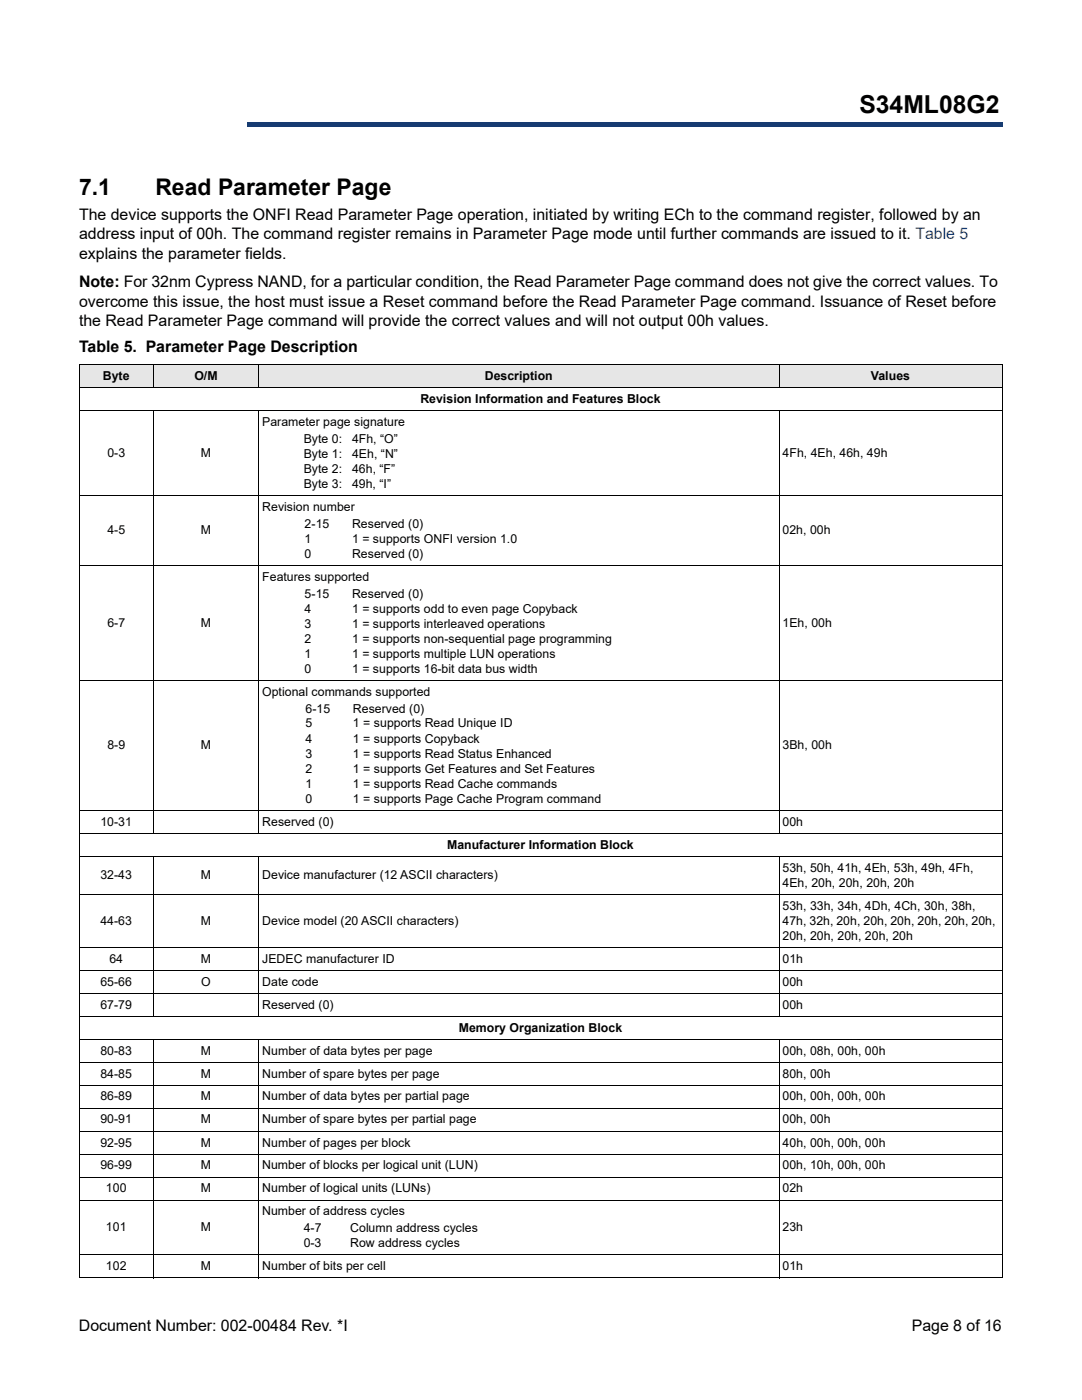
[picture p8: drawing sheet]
<svg xmlns="http://www.w3.org/2000/svg" width="216mm" height="279mm" viewBox="0 0 216 279" stroke-linecap="round" stroke-linejoin="round" font-family="sans-serif">
<defs><g id="words">
<text font-size="4.9" x="171.5" y="22.5">S34ML08G2</text>
<g font-size="4.6">
<text x="15.8" y="38.8">7.1</text>
<text x="31" y="38.8">Read Parameter Page</text>
</g>
<g font-size="3.2">
<text x="15.8" y="47.8">address input of 00h. The command register remains in Parameter Page mode until further commands are issued to it. Table 5</text>
<text x="15.8" y="43.9">The device supports the ONFI Read Parameter Page operation, initiated by writing ECh to the command register, followed by an</text>
<text x="15.8" y="51.6">explains the parameter fields.</text>
<text x="15.8" y="57.3">Note: For 32nm Cypress NAND, for a particular condition, the Read Parameter Page command does not give the correct values. To</text>
<text x="15.8" y="65">the Read Parameter Page command will provide the correct values and will not output 00h values.</text>
<text x="15.8" y="61.2">overcome this issue, the host must issue a Reset command before the Read Parameter Page command. Issuance of Reset before</text>
<text x="15.8" y="70.3">Table 5. Parameter Page Description</text>
<text x="15.7" y="265.6">Document Number: 002-00484 Rev. *I</text>
<text x="181.9" y="265.6">Page 8 of 16</text>
</g>
<g font-size="2.5">
<text x="20.5" y="75.9">Byte</text>
<text x="38.8" y="75.9">O/M</text>
<text x="96.8" y="75.9">Description</text>
<text x="173.8" y="75.9">Values</text>
<text x="83.9" y="80.5">Revision Information and Features Block</text>
<text x="52.3" y="85">Parameter page signature</text>
<text x="60.6" y="88.4">Byte 0:</text>
<text x="70.3" y="88.4">4Fh, “O”</text>
<text x="21.4" y="91.2">0-3</text>
<text x="40.1" y="91.2">M</text>
<text x="60.6" y="91.4">Byte 1:</text>
<text x="60.6" y="94.4">Byte 2:</text>
<text x="70.3" y="91.4">4Eh, “N”</text>
<text x="70.3" y="94.4">46h, “F”</text>
<text x="156.1" y="91.2">4Fh, 4Eh, 46h, 49h</text>
<text x="52.3" y="102">Revision number</text>
<text x="60.6" y="97.4">Byte 3:</text>
<text x="70.2" y="97.4">49h, “I”</text>
<text x="21.4" y="106.7">4-5</text>
<text x="40.1" y="106.7">M</text>
<text x="60.8" y="105.3">2-15</text>
<text x="70.3" y="105.3">Reserved (0)</text>
<text x="156.1" y="106.7">02h, 00h</text>
<text x="60.8" y="108.3">1</text>
<text x="60.8" y="111.3">0</text>
<text x="70.2" y="111.3">Reserved (0)</text>
<text x="70.3" y="108.3">1 = supports ONFI version 1.0</text>
<text x="52.3" y="115.9">Features supported</text>
<text x="60.8" y="119.3">5-15</text>
<text x="70.3" y="119.3">Reserved (0)</text>
<text x="21.4" y="125.1">6-7</text>
<text x="40.1" y="125.1">M</text>
<text x="60.8" y="122.3">4</text>
<text x="60.8" y="125.3">3</text>
<text x="70.2" y="125.3">1 = supports interleaved operations</text>
<text x="70.3" y="122.3">1 = supports odd to even page Copyback</text>
<text x="156.1" y="125.1">1Eh, 00h</text>
<text x="60.8" y="128.2">2</text>
<text x="60.8" y="131.3">1</text>
<text x="70.2" y="131.3">1 = supports multiple LUN operations</text>
<text x="70.3" y="128.2">1 = supports non-sequential page programming</text>
<text x="60.8" y="134.3">0</text>
<text x="70.3" y="134.3">1 = supports 16-bit data bus width</text>
<text x="52.3" y="138.8">Optional commands supported</text>
<text x="61" y="142.2">6-15</text>
<text x="70.4" y="142.2">Reserved (0)</text>
<text x="21.4" y="149.5">8-9</text>
<text x="40.1" y="149.5">M</text>
<text x="61" y="145.2">5</text>
<text x="61" y="148.2">4</text>
<text x="70.4" y="145.2">1 = supports Read Unique ID</text>
<text x="70.4" y="148.2">1 = supports Copyback</text>
<text x="156.1" y="149.5">3Bh, 00h</text>
<text x="61" y="151.2">3</text>
<text x="61" y="154.2">2</text>
<text x="70.4" y="151.2">1 = supports Read Status Enhanced</text>
<text x="70.4" y="154.2">1 = supports Get Features and Set Features</text>
<text x="61" y="157.2">1</text>
<text x="61" y="160.2">0</text>
<text x="70.4" y="157.2">1 = supports Read Cache commands</text>
<text x="70.4" y="160.2">1 = supports Page Cache Program command</text>
<text x="20" y="164.8">10-31</text>
<text x="52.3" y="164.8">Reserved (0)</text>
<text x="156.1" y="164.8">00h</text>
<text x="89.2" y="169.4">Manufacturer Information Block</text>
<text x="156.1" y="173.9">53h, 50h, 41h, 4Eh, 53h, 49h, 4Fh,</text>
<text x="20" y="175.4">32-43</text>
<text x="40.1" y="175.4">M</text>
<text x="52.3" y="175.4">Device manufacturer (12 ASCII characters)</text>
<text x="156.1" y="177">4Eh, 20h, 20h, 20h, 20h</text>
<text x="20" y="184.5">44-63</text>
<text x="40.1" y="184.5">M</text>
<text x="52.3" y="184.5">Device model (20 ASCII characters)</text>
<text x="156.1" y="181.5">53h, 33h, 34h, 4Dh, 4Ch, 30h, 38h,</text>
<text x="156.1" y="184.5">47h, 32h, 20h, 20h, 20h, 20h, 20h, 20h,</text>
<text x="156.1" y="187.5">20h, 20h, 20h, 20h, 20h</text>
<text x="20" y="196.7">65-66</text>
<text x="21.8" y="192.1">64</text>
<text x="40.1" y="192.1">M</text>
<text x="40.2" y="196.7">O</text>
<text x="52.3" y="196.7">Date code</text>
<text x="52.3" y="192.1">JEDEC manufacturer ID</text>
<text x="156.1" y="196.7">00h</text>
<text x="156.1" y="192.1">01h</text>
<text x="20" y="201.3">67-79</text>
<text x="52.3" y="201.3">Reserved (0)</text>
<text x="156.1" y="201.3">00h</text>
<text x="91.5" y="205.9">Memory Organization Block</text>
<text x="20" y="210.5">80-83</text>
<text x="20" y="215.1">84-85</text>
<text x="40.1" y="215.1">M</text>
<text x="40.1" y="210.5">M</text>
<text x="52.3" y="215.1">Number of spare bytes per page</text>
<text x="52.3" y="210.5">Number of data bytes per page</text>
<text x="156.2" y="210.5">00h, 08h, 00h, 00h</text>
<text x="156.2" y="215.1">80h, 00h</text>
<text x="20" y="219.6">86-89</text>
<text x="40.1" y="219.6">M</text>
<text x="52.3" y="219.6">Number of data bytes per partial page</text>
<text x="156.2" y="219.6">00h, 00h, 00h, 00h</text>
<text x="20" y="224.2">90-91</text>
<text x="40.1" y="224.2">M</text>
<text x="52.3" y="224.2">Number of spare bytes per partial page</text>
<text x="156.2" y="224.2">00h, 00h</text>
<text x="20" y="228.8">92-95</text>
<text x="20" y="233.4">96-99</text>
<text x="40.1" y="233.4">M</text>
<text x="40.1" y="228.8">M</text>
<text x="52.3" y="233.4">Number of blocks per logical unit (LUN)</text>
<text x="52.3" y="228.8">Number of pages per block</text>
<text x="156.1" y="233.4">00h, 10h, 00h, 00h</text>
<text x="156.2" y="228.8">40h, 00h, 00h, 00h</text>
<text x="21.1" y="238">100</text>
<text x="40.1" y="238">M</text>
<text x="52.3" y="238">Number of logical units (LUNs)</text>
<text x="156.2" y="238">02h</text>
<text x="21.1" y="245.7">101</text>
<text x="40.1" y="245.7">M</text>
<text x="52.3" y="242.6">Number of address cycles</text>
<text x="60.6" y="245.9">4-7</text>
<text x="69.9" y="245.9">Column address cycles</text>
<text x="156.1" y="245.7">23h</text>
<text x="60.6" y="248.9">0-3</text>
<text x="69.9" y="248.9">Row address cycles</text>
<text x="21.1" y="253.5">102</text>
<text x="40.1" y="253.5">M</text>
<text x="52.3" y="253.5">Number of bits per cell</text>
<text x="156.2" y="253.5">01h</text>
</g>
</g></defs>
<path d="M49.5 24.4h150.4v.9h-150.4z" fill="#163b71"/>
<path d="M49.5 24.4h150.5" fill="none" stroke="#163b71" stroke-width=".2"/>
<path d="M199.9 24.4h.1v1h-.1z" fill="#163b71"/>
<path d="M49.4 25.3h150.5" fill="none" stroke="#163b71" stroke-width=".2"/>
<path d="M49.4 24.3h.2v1h-.2z" fill="#163b71"/>
<g fill="#e6e6e6">
<path d="M15.8 72.8h14.8v4.6h-14.8z"/>
<path d="M30.6 72.8h21v4.6h-21z"/>
<path d="M51.6 72.8h103.8v4.6h-103.8z"/>
<path d="M155.4 72.8h44.5v4.6h-44.5z"/>
</g>
<g fill="none" stroke="#000" stroke-width=".2">
<path d="M15.7 72.8h184.3M15.7 77.4h184.3M15.8 72.9v182M30.6 72.7v4.8M51.6 72.7v4.8M155.4 72.7v4.8M199.9 72.9v182M15.7 82h184.3M15.7 98.9h184.3M30.6 81.9v84.5M51.6 81.9v84.5M155.4 81.9v84.5"/>
<path d="M15.7 112.9h184.3M15.7 135.8h184.3M15.7 161.7h184.3M15.7 166.3h184.3M15.7 170.9h184.3M15.7 178.5h184.3M30.6 170.8v32.1M51.6 170.8v32.1M155.4 170.8v32.1M15.7 189.1h184.3M15.7 193.6h184.3M15.7 198.2h184.3"/>
<path d="M15.7 202.8h184.3M15.7 207.4h184.3M15.7 212h184.3M15.7 216.6h184.3M30.6 207.3v47.8M51.6 207.3v47.8M155.4 207.3v47.8M15.7 221.1h184.3M15.7 225.7h184.3M15.7 230.3h184.3M15.7 234.9h184.3M15.7 239.5h184.3"/>
<path d="M15.7 250.4h184.3M15.7 255h184.3"/>
</g>
<use href="#words"/>
</svg>
